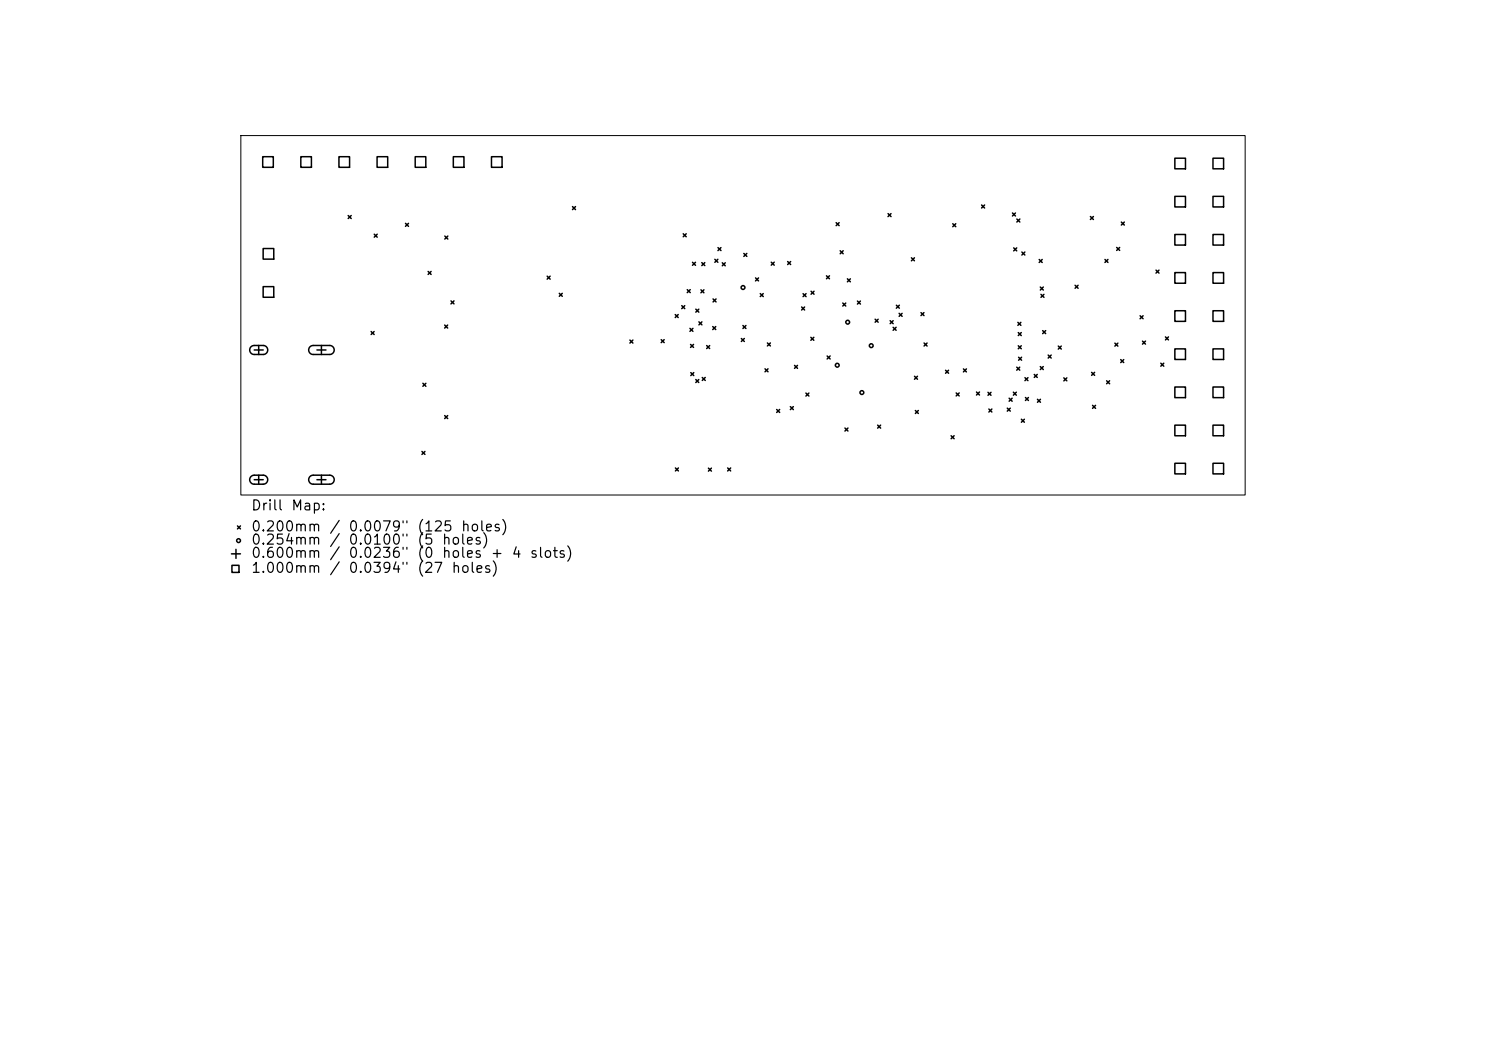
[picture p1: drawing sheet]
<svg xmlns="http://www.w3.org/2000/svg" width="297mm" height="210mm" viewBox="0 0 297 210" stroke-linecap="round" stroke-linejoin="round" font-family="sans-serif">
<defs><g id="words">
<g font-size="2">
<text x="50.1" y="102.5">Drill</text>
<text x="50.1" y="106.7">0.200mm</text>
<text x="58.1" y="102.5">Map:</text>
<text x="65.7" y="106.7">/</text>
<text x="69.5" y="106.7">0.0079&quot;</text>
<text x="83.2" y="106.7">(125</text>
<text x="92" y="106.7">holes)</text>
<text x="50.1" y="109.3">0.254mm</text>
<text x="50.1" y="112">0.600mm</text>
<text x="69.5" y="109.3">0.0100&quot;</text>
<text x="69.5" y="112">0.0236&quot;</text>
<text x="83.2" y="109.3">(5</text>
<text x="83.2" y="112">(0</text>
<text x="88.2" y="112">holes</text>
<text x="97.9" y="112">+</text>
<text x="102.1" y="112">4</text>
<text x="105.7" y="112">slots)</text>
<text x="50.1" y="115">1.000mm</text>
<text x="65.7" y="115">/</text>
<text x="69.5" y="115">0.0394&quot;</text>
<text x="83.2" y="115">(27</text>
<text x="90.1" y="115">holes)</text>
</g>
</g></defs>
<path d="M48.1 27.1h200.8v71.8h-200.8z" fill="none" stroke="#000" stroke-width=".2"/>
<g fill="none" stroke="#000" stroke-width=".3">
<path d="M52.5 31.3h2.1v2.1h-2.1zM60.1 31.3h2.1v2.1h-2.1zM67.7 31.3h2.2v2.1h-2.2zM75.4 31.3h2.1v2.1h-2.1zM83 31.3h2.1v2.1h-2.1zM90.6 31.3h2.1v2.1h-2.1zM98.2 31.3h2.1v2.1h-2.1zM234.8 31.6h2.1v2.1h-2.1zM234.8 39.2h2.1v2.2h-2.1zM242.4 31.6h2.2v2.1h-2.2zM242.4 39.2h2.2v2.2h-2.2zM52.6 49.7h2.1v2.1h-2.1z"/>
<path d="M52.6 57.3h2.1v2.1h-2.1zM69.6 43.1l.6 .6M70.2 43.1l-.6 .6M74.8 46.8l.6 .6M75.4 46.8l-.6 .6M81 44.6l.6 .6M81.6 44.6l-.6 .6M85.6 54.2l.6 .6M86.2 54.2l-.6 .6M88.9 47.2l.6 .6M89.5 47.2l-.6 .6M109.4 55.2l.6 .6"/>
<path d="M110 55.2l-.6 .6M111.8 58.6l.6 .6M112.4 58.6l-.6 .6M114.4 41.3l.6 .6M115 41.3l-.6 .6M136.6 46.7l.6 .6M137.2 46.7l-.6 .6M137.4 57.9l.6 .6M138 57.9l-.6 .6M138.4 52.4l.6 .6M139 52.4l-.6 .6M140.1 57.9l.6 .6"/>
<path d="M140.3 52.5l.6 .6M140.7 57.9l-.6 .6M140.9 52.5l-.6 .6M142.5 59.7l.6 .6M142.9 51.8l.6 .6M143.1 59.7l-.6 .6M143.5 51.8l-.6 .6M143.5 49.5l.6 .6M144.1 49.5l-.6 .6M144.4 52.5l.6 .6M145 52.5l-.6 .6M148.7 50.6l.6 .6"/>
<path d="M149.3 50.6l-.6 .6M151 55.5l.6 .6M151.6 55.5l-.6 .6M151.9 58.7l.6 .6M152.5 58.7l-.6 .6M154.1 52.4l.6 .6M154.7 52.4l-.6 .6M157.4 52.3l.6 .6M158 52.3l-.6 .6M160.5 58.7l.6 .6M161.1 58.7l-.6 .6M162.1 58.2l.6 .6"/>
<path d="M162.7 58.2l-.6 .6M165.2 55.1l.6 .6M165.8 55.1l-.6 .6M167.1 44.5l.6 .6M167.7 44.5l-.6 .6M167.9 50.1l.6 .6M168.5 50.1l-.6 .6M169.4 55.7l.6 .6M170 55.7l-.6 .6M177.5 42.7l.6 .6M178.1 42.7l-.6 .6M182.2 51.5l.6 .6"/>
<path d="M182.8 51.5l-.6 .6M190.4 44.7l.6 .6M191 44.7l-.6 .6M196.2 41l.6 .6M196.8 41l-.6 .6M202.4 42.6l.6 .6M202.6 49.5l.6 .6M203 42.6l-.6 .6M203.2 49.5l-.6 .6M203.2 43.8l.6 .6M203.8 43.8l-.6 .6M204.2 50.4l.6 .6"/>
<path d="M204.8 50.4l-.6 .6M207.7 51.8l.6 .6M207.9 57.4l.6 .6M208.1 58.8l.6 .6M208.3 51.8l-.6 .6M208.5 57.4l-.6 .6M208.7 58.8l-.6 .6M214.9 57l.6 .6M215.5 57l-.6 .6M217.9 43.3l.6 .6M218.5 43.3l-.6 .6M220.8 51.8l.6 .6"/>
<path d="M221.4 51.8l-.6 .6M223.2 49.4l.6 .6M223.8 49.4l-.6 .6M224.1 44.4l.6 .6M224.7 44.4l-.6 .6M231 54l.6 .6M231.6 54l-.6 .6M234.8 46.9h2.1v2.1h-2.1zM234.8 54.5h2.1v2.1h-2.1zM242.4 46.9h2.2v2.1h-2.2zM242.4 54.5h2.2v2.1h-2.2zM50.2 69.3l.5-.3h1.9a.9 .9 0 0 1 .9 .9 .9 .9 0 0 1-.9 .9h-1.8a.9 .9 0 0 1-.8-.5 .9 .9 0 0 1 .2-1z"/>
<path d="M50.8 69.9h1.8M51.7 69v1.8M62 69.3l.5-.3h3.4a.9 .9 0 0 1 .9 .9 .9 .9 0 0 1-.9 .9h-3.3a.9 .9 0 0 1-.8-.5 .9 .9 0 0 1 .2-1zM63.3 69.9h1.8M64.2 69v1.8M74.2 66.2l.6 .6M74.8 66.2l-.6 .6M84.5 76.6l.6 .6M85.1 76.6l-.6 .6M88.9 65l.6 .6M89.5 65l-.6 .6M90.1 60.1l.6 .6"/>
<path d="M90.7 60.1l-.6 .6M125.9 68l.6 .6M126.5 68l-.6 .6M132.2 67.9l.6 .6M132.8 67.9l-.6 .6M135 62.9l.6 .6M135.6 62.9l-.6 .6M136.3 61.1l.6 .6M136.9 61.1l-.6 .6M137.9 65.6l.6 .6M138 68.8l.6 .6M138.1 74.5l.6 .6"/>
<path d="M138.5 65.6l-.6 .6M138.6 68.8l-.6 .6M138.7 74.5l-.6 .6M139.1 75.8l.6 .6M139.1 61.8l.6 .6M139.7 75.8l-.6 .6M139.7 61.8l-.6 .6M139.7 64.3l.6 .6M140.3 64.3l-.6 .6M140.4 75.4l.6 .6M141 75.4l-.6 .6M141.2 69l.6 .6"/>
<path d="M141.8 69l-.6 .6M142.5 65.3l.6 .6M143.1 65.3l-.6 .6M148.2 67.6l.6 .6M148.5 65l.6 .6M148.8 67.6l-.6 .6M149.1 65l-.6 .6M152.9 73.7l.6 .6M153.4 68.5l.6 .6M153.5 73.7l-.6 .6M154 68.5l-.6 .6M158.8 73l.6 .6"/>
<path d="M159.4 73l-.6 .6M160.2 61.3l.6 .6M160.8 61.3l-.6 .6M161.1 78.5l.6 .6M161.7 78.5l-.6 .6M162.1 67.4l.6 .6M162.7 67.4l-.6 .6M165.3 71.1l.6 .6M165.9 71.1l-.6 .6M168.4 60.6l.6 .6M169 60.6l-.6 .6M171.4 60.2l.6 .6"/>
<path d="M172 60.2l-.6 .6M174.9 63.8l.6 .6M175.5 63.8l-.6 .6M177.9 64.1l.6 .6M178.5 65.4l.6 .6M178.5 64.1l-.6 .6M179.1 65.4l-.6 .6M179.2 61l.6 .6M179.7 62.6l.6 .6M179.8 61l-.6 .6M180.3 62.6l-.6 .6M182.8 75.2l.6 .6"/>
<path d="M183.4 75.2l-.6 .6M184.1 62.5l.6 .6M184.7 62.5l-.6 .6M184.7 68.5l.6 .6M185.3 68.5l-.6 .6M189 74l.6 .6M189.6 74l-.6 .6M191.1 78.5l.6 .6M191.7 78.5l-.6 .6M192.6 73.7l.6 .6M193.2 73.7l-.6 .6M195.2 78.3l.6 .6"/>
<path d="M195.8 78.3l-.6 .6M197.5 78.4l.6 .6M198.1 78.4l-.6 .6M201.7 79.6l.6 .6M202.3 79.6l-.6 .6M202.5 78.4l.6 .6M203.1 78.4l-.6 .6M203.2 73.4l.6 .6M203.4 64.4l.6 .6M203.5 66.5l.6 .6M203.5 69.1l.6 .6M203.6 71.4l.6 .6"/>
<path d="M203.8 73.4l-.6 .6M204 64.4l-.6 .6M204.1 66.5l-.6 .6M204.1 69.1l-.6 .6M204.2 71.4l-.6 .6M204.9 75.5l.6 .6M205 79.4l.6 .6M205.5 75.5l-.6 .6M205.6 79.4l-.6 .6M206.7 74.8l.6 .6M207.3 74.8l-.6 .6M207.4 79.8l.6 .6"/>
<path d="M207.9 73.2l.6 .6M208 79.8l-.6 .6M208.4 66.1l.6 .6M208.5 73.2l-.6 .6M209 66.1l-.6 .6M209.5 71l.6 .6M210.1 71l-.6 .6M211.5 69.2l.6 .6M212.1 69.2l-.6 .6M212.6 75.5l.6 .6M213.2 75.5l-.6 .6M218.2 74.4l.6 .6"/>
<path d="M218.8 74.4l-.6 .6M221.2 76.1l.6 .6M221.8 76.1l-.6 .6M222.8 68.6l.6 .6M223.4 68.6l-.6 .6M224 71.9l.6 .6M224.6 71.9l-.6 .6M227.9 63.1l.6 .6M228.3 68.2l.6 .6M228.5 63.1l-.6 .6M228.9 68.2l-.6 .6M232 72.6l.6 .6"/>
<path d="M232.6 72.6l-.6 .6M232.9 67.3l.6 .6M233.5 67.3l-.6 .6M234.8 62.1h2.1v2.1h-2.1zM234.8 69.7h2.1v2.1h-2.1zM234.8 77.3h2.1v2.2h-2.1zM242.4 62.1h2.2v2.1h-2.2zM242.4 69.7h2.2v2.1h-2.2zM242.4 77.3h2.2v2.2h-2.2zM50.2 95.2l.5-.2h1.9a.9 .9 0 0 1 .9 .9 .9 .9 0 0 1-.9 .9h-1.8a.9 .9 0 0 1-.8-.6 .9 .9 0 0 1 .2-1zM50.8 95.9h1.8M51.7 95v1.8"/>
<path d="M62 95.2l.5-.2h3.4a.9 .9 0 0 1 .9 .9 .9 .9 0 0 1-.9 .9h-3.3a.9 .9 0 0 1-.8-.6 .9 .9 0 0 1 .2-1zM63.3 95.9h1.8M64.2 95v1.8M84.3 90.2l.6 .6M84.9 90.2l-.6 .6M88.9 83l.6 .6M89.5 83l-.6 .6M135 93.5l.6 .6M135.6 93.5l-.6 .6M141.6 93.5l.6 .6M142.2 93.5l-.6 .6M145.4 93.5l.6 .6"/>
<path d="M146 93.5l-.6 .6M155.2 81.8l.6 .6M155.8 81.8l-.6 .6M158 81.3l.6 .6M158.6 81.3l-.6 .6M168.9 85.5l.6 .6M169.5 85.5l-.6 .6M175.4 84.9l.6 .6M176 84.9l-.6 .6M183 82l.6 .6M183.6 82l-.6 .6M190.1 87.1l.6 .6"/>
<path d="M190.7 87.1l-.6 .6M197.6 81.7l.6 .6M198.2 81.7l-.6 .6M201.3 81.6l.6 .6M201.9 81.6l-.6 .6M204.1 83.8l.6 .6M204.7 83.8l-.6 .6M218.4 81l.6 .6M219 81l-.6 .6M234.8 85h2.1v2.1h-2.1zM234.8 92.6h2.1v2.1h-2.1zM242.4 85h2.2v2.1h-2.2z"/>
<path d="M242.4 92.6h2.2v2.1h-2.2zM46.3 110.7h1.8M46.4 113h1.4v1.4h-1.4zM47.2 109.8v1.8M47.5 105.1l.6 .6M48.1 105.1l-.6 .6"/>
<circle cx="148.5" cy="57.5" r=".38"/>
<circle cx="167.3" cy="73" r=".38"/>
<circle cx="169.4" cy="64.4" r=".38"/>
<circle cx="172.3" cy="78.4" r=".38"/>
<circle cx="174.1" cy="69.1" r=".38"/>
<circle cx="47.7" cy="108" r=".38"/>
</g>
<use href="#words"/>
</svg>
